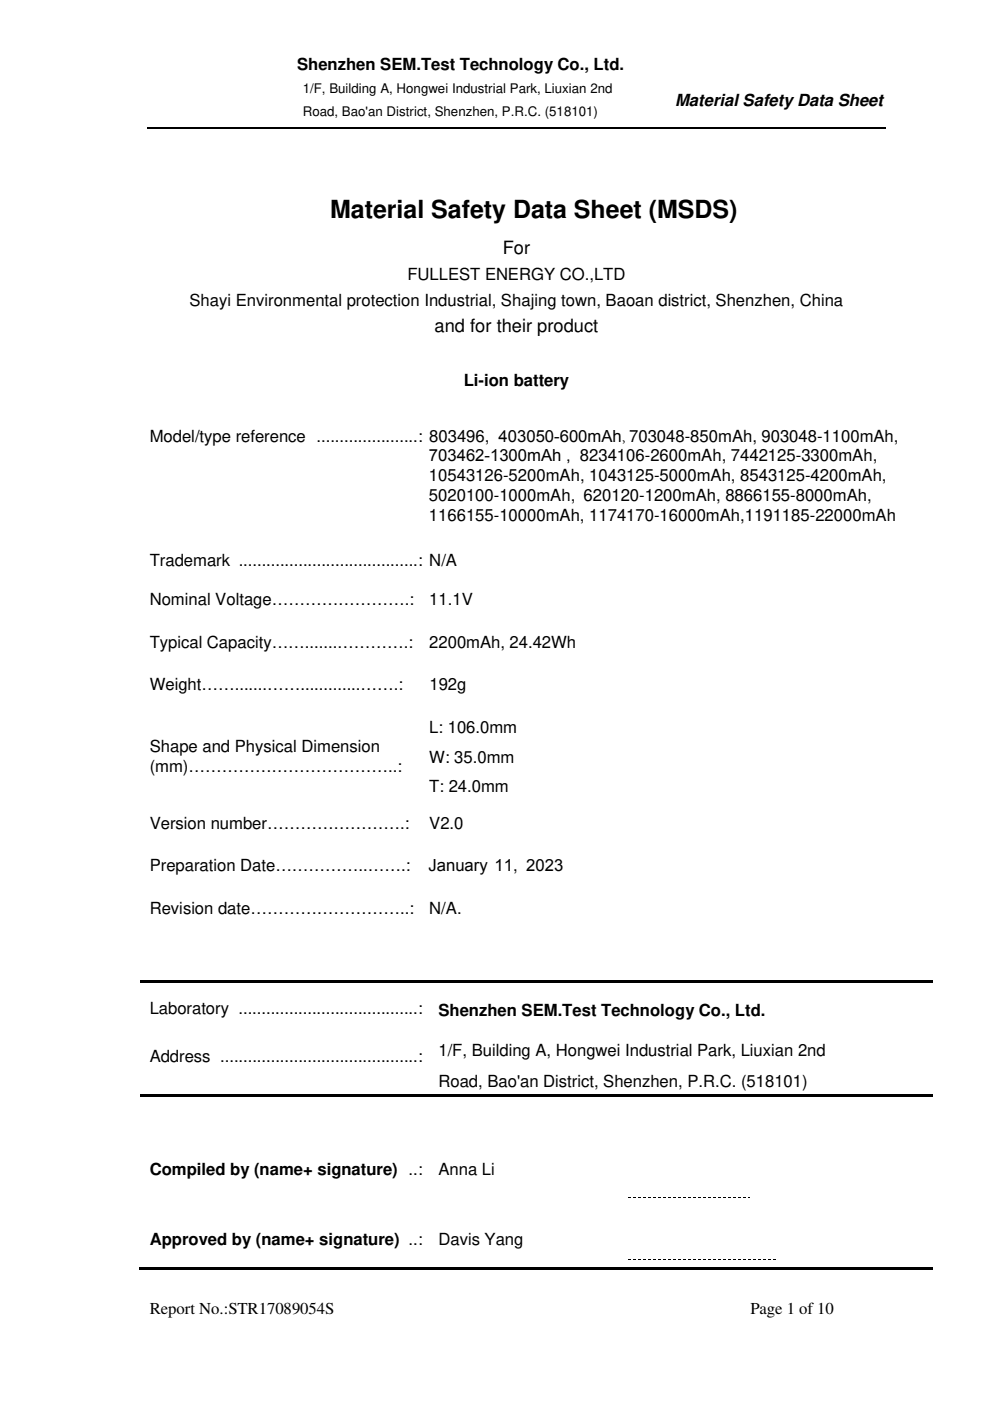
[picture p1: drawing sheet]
<svg xmlns="http://www.w3.org/2000/svg" width="210mm" height="297mm" viewBox="0 0 210 297" stroke-linecap="round" stroke-linejoin="round" font-family="sans-serif">
<defs><g id="words">
<text font-size="5.3" x="70" y="46.3">Material Safety Data Sheet (MSDS)</text>
<g font-size="3.9">
<text x="106.6" y="53.9">For</text>
<text x="92.2" y="70.4">and for their product</text>
</g>
<g font-size="3.5">
<text x="63" y="14.8">Shenzhen SEM.Test Technology Co., Ltd.</text>
<text x="143.2" y="22.4">Material Safety Data Sheet</text>
<text x="86.4" y="59.3">FULLEST ENERGY CO.,LTD</text>
<text x="40.2" y="64.8">Shayi Environmental protection Industrial, Shajing town, Baoan district, Shenzhen, China</text>
<text x="98.4" y="81.8">Li-ion battery</text>
<text x="31.8" y="93.6">Model/type reference ......................: 803496, 403050-600mAh, 703048-850mAh, 903048-1100mAh,</text>
<text x="91" y="97.8">703462-1300mAh , 8234106-2600mAh, 7442125-3300mAh,</text>
<text x="91" y="102">10543126-5200mAh, 1043125-5000mAh, 8543125-4200mAh,</text>
<text x="91" y="106.2">5020100-1000mAh, 620120-1200mAh, 8866155-8000mAh,</text>
<text x="91" y="110.5">1166155-10000mAh, 1174170-16000mAh,1191185-22000mAh</text>
<text x="31.8" y="120">Trademark .......................................: N/A</text>
<text x="31.8" y="128.3">Nominal Voltage…………………….:</text>
<text x="91.1" y="128.3">11.1V</text>
<text x="31.8" y="137.3">Typical Capacity…….......………….:</text>
<text x="91.1" y="137.3">2200mAh, 24.42Wh</text>
<text x="31.8" y="146.3">Weight…….......…….............…….:</text>
<text x="91.1" y="146.3">192g</text>
<text x="91.1" y="155.3">L: 106.0mm</text>
<text x="31.8" y="159.5">Shape and Physical Dimension</text>
<text x="91.1" y="161.7">W: 35.0mm</text>
<text x="31.8" y="163.8">(mm)………………………………..:</text>
<text x="91.1" y="168">T: 24.0mm</text>
<text x="31.8" y="175.7">Version number…………………….:</text>
<text x="91.1" y="175.7">V2.0</text>
<text x="31.8" y="184.7">Preparation Date……………..…….:</text>
<text x="90.9" y="184.7">January 11, 2023</text>
<text x="31.8" y="193.7">Revision date………………………..:</text>
<text x="91" y="193.7">N/A.</text>
<text x="31.8" y="214.9">Laboratory .......................................:</text>
<text x="93" y="215.5">Shenzhen SEM.Test Technology Co., Ltd.</text>
<text x="31.7" y="225.3">Address ...........................................:</text>
<text x="93" y="223.9">1/F, Building A, Hongwei Industrial Park, Liuxian 2nd</text>
<text x="93" y="230.4">Road, Bao'an District, Shenzhen, P.R.C. (518101)</text>
<text x="31.7" y="249.1">Compiled by (name+ signature) ..:</text>
<text x="93" y="249.1">Anna Li</text>
<text x="31.7" y="263.9">Approved by (name+ signature) ..:</text>
<text x="93" y="263.9">Davis Yang</text>
<text x="31.7" y="278.7">Report No.:STR17089054S</text>
<text x="159.2" y="278.7">Page 1 of 10</text>
</g>
<g font-size="2.8">
<text x="64.2" y="19.7">1/F, Building A, Hongwei Industrial Park, Liuxian 2nd</text>
<text x="64.2" y="24.7">Road, Bao'an District, Shenzhen, P.R.C. (518101)</text>
</g>
</g></defs>
<path d="M31.2 27.1h156.7" fill="none" stroke="#000" stroke-width=".25"/>
<g fill="#fff">
<path d="M60.3 11.3h76.2v5.6h-76.2z"/>
<path d="M61.6 16.9h73.1v5h-73.1z"/>
<path d="M61.6 21.9h73.1v4.9h-73.1z"/>
</g>
<g fill="#000">
<path d="M29.8 207.9h168.1v.5h-168.1zM29.8 231.9h168.1v.6h-168.1zM133.4 253.9h.5v.2h-.5zM134.4 253.9h.5v.2h-.5zM135.5 253.9h.5v.2h-.5zM136.5 253.9h.6v.2h-.6zM137.6 253.9h.5v.2h-.5zM138.6 253.9h.6v.2h-.6zM139.7 253.9h.5v.2h-.5zM140.8 253.9h.5v.2h-.5zM141.8 253.9h.5v.2h-.5zM142.9 253.9h.5v.2h-.5z"/>
<path d="M143.9 253.9h.6v.2h-.6zM145 253.9h.5v.2h-.5zM146.1 253.9h.5v.2h-.5zM147.1 253.9h.5v.2h-.5zM148.2 253.9h.5v.2h-.5zM149.2 253.9h.6v.2h-.6zM150.3 253.9h.5v.2h-.5zM151.3 253.9h.6v.2h-.6zM152.4 253.9h.5v.2h-.5zM153.5 253.9h.5v.2h-.5zM154.5 253.9h.5v.2h-.5zM155.6 253.9h.5v.2h-.5z"/>
<path d="M156.6 253.9h.6v.2h-.6zM157.7 253.9h.5v.2h-.5zM158.8 253.9h.4v.2h-.4zM29.6 268.7h61.5v.5h-61.5zM90.8 268.7h40.2v.5h-40.2zM130.8 268.7h.5v.5h-.5zM131.3 268.7h66.6v.5h-66.6zM133.4 267h.5v.2h-.5zM134.4 267h.5v.2h-.5zM135.5 267h.5v.2h-.5zM136.5 267h.6v.2h-.6zM137.6 267h.5v.2h-.5z"/>
<path d="M138.6 267h.6v.2h-.6zM139.7 267h.5v.2h-.5zM140.8 267h.5v.2h-.5zM141.8 267h.5v.2h-.5zM142.9 267h.5v.2h-.5zM143.9 267h.6v.2h-.6zM145 267h.5v.2h-.5zM146.1 267h.5v.2h-.5zM147.1 267h.5v.2h-.5zM148.2 267h.5v.2h-.5zM149.2 267h.6v.2h-.6zM150.3 267h.5v.2h-.5z"/>
<path d="M151.3 267h.6v.2h-.6zM152.4 267h.5v.2h-.5zM153.5 267h.5v.2h-.5zM154.5 267h.5v.2h-.5zM155.6 267h.5v.2h-.5zM156.6 267h.6v.2h-.6zM157.7 267h.5v.2h-.5zM158.8 267h.5v.2h-.5zM159.8 267h.5v.2h-.5zM160.9 267h.5v.2h-.5zM161.9 267h.6v.2h-.6zM163 267h.5v.2h-.5z"/>
<path d="M164 267h.6v.2h-.6z"/>
</g>
<use href="#words"/>
</svg>
